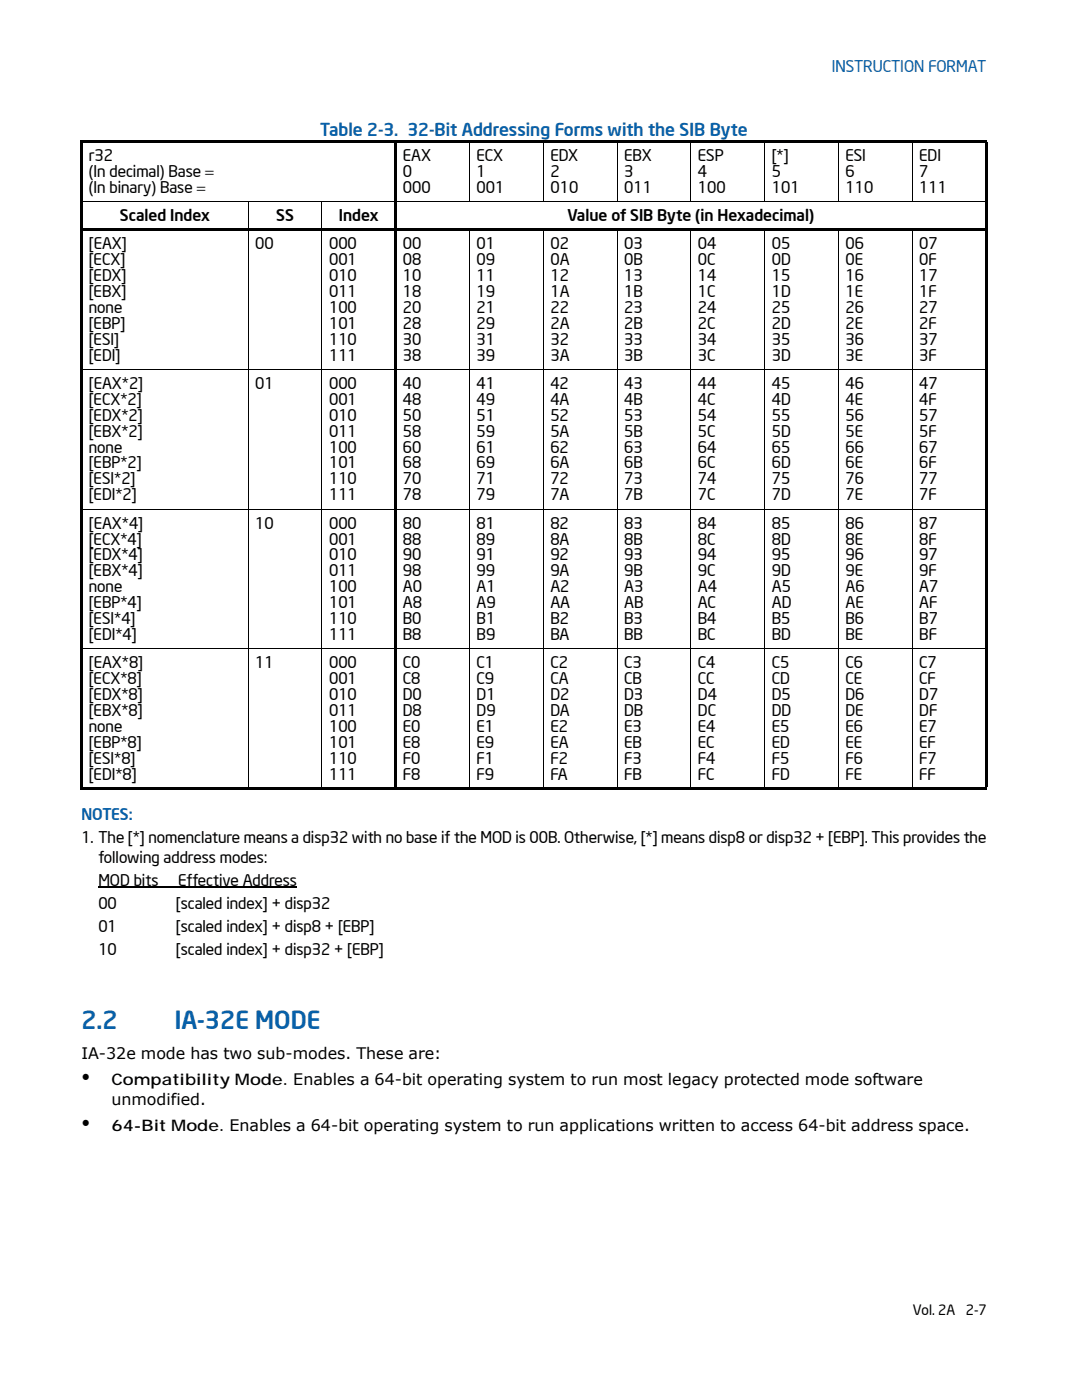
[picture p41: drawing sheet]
<svg xmlns="http://www.w3.org/2000/svg" width="216mm" height="279mm" viewBox="0 0 216 279" stroke-linecap="round" stroke-linejoin="round" font-family="sans-serif">
<defs><g id="words">
<g font-size="4.9" fill="#0860a8">
<text x="16.2" y="205.4">2.2</text>
<text x="34.9" y="205.4">IA-32E MODE</text>
</g>
<g font-size="4.9">
<text x="16.2" y="216.6">•</text>
<text x="16.2" y="225.8">•</text>
</g>
<text font-size="3.5" fill="#0860a8" x="63.9" y="27.1">Table 2-3. 32-Bit Addressing Forms with the SIB Byte</text>
<g font-size="3.2" fill="#0860a8">
<text x="166" y="14.5">INSTRUCTION FORMAT</text>
<text x="16.2" y="163.7">NOTES:</text>
</g>
<g font-size="3.2">
<text x="17.7" y="32.1">r32</text>
<text x="17.7" y="35.3">(In decimal) Base =</text>
<text x="80.4" y="32.1">EAX</text>
<text x="80.4" y="35.3">0</text>
<text x="95.1" y="32.1">ECX</text>
<text x="95.1" y="35.3">1</text>
<text x="109.8" y="32.1">EDX</text>
<text x="109.8" y="35.3">2</text>
<text x="124.5" y="32.1">EBX</text>
<text x="124.5" y="35.3">3</text>
<text x="139.3" y="32.1">ESP</text>
<text x="139.3" y="35.3">4</text>
<text x="154" y="32.1">[*]</text>
<text x="154" y="35.3">5</text>
<text x="168.7" y="32.1">ESI</text>
<text x="168.7" y="35.3">6</text>
<text x="183.4" y="32.1">EDI</text>
<text x="183.4" y="35.3">7</text>
<text x="17.7" y="38.5">(In binary) Base =</text>
<text x="80.4" y="38.5">000</text>
<text x="95.1" y="38.5">001</text>
<text x="109.8" y="38.5">010</text>
<text x="124.5" y="38.5">011</text>
<text x="139.3" y="38.5">100</text>
<text x="154" y="38.5">101</text>
<text x="168.7" y="38.5">110</text>
<text x="183.4" y="38.5">111</text>
<text x="23.9" y="44.1">Scaled Index</text>
<text x="55.1" y="44.1">SS</text>
<text x="67.6" y="44.1">Index</text>
<text x="113.2" y="44.1">Value of SIB Byte (in Hexadecimal)</text>
<text x="17.7" y="49.7">[EAX]</text>
<text x="17.7" y="52.9">[ECX]</text>
<text x="50.9" y="49.7">00</text>
<text x="65.7" y="52.9">001</text>
<text x="65.7" y="49.7">000</text>
<text x="80.4" y="49.7">00</text>
<text x="80.4" y="52.9">08</text>
<text x="95.1" y="49.7">01</text>
<text x="95.1" y="52.9">09</text>
<text x="109.8" y="49.7">02</text>
<text x="109.8" y="52.9">0A</text>
<text x="124.5" y="49.7">03</text>
<text x="124.5" y="52.9">0B</text>
<text x="139.3" y="49.7">04</text>
<text x="139.3" y="52.9">0C</text>
<text x="154" y="49.7">05</text>
<text x="154" y="52.9">0D</text>
<text x="168.7" y="49.7">06</text>
<text x="168.7" y="52.9">0E</text>
<text x="183.4" y="49.7">07</text>
<text x="183.4" y="52.9">0F</text>
<text x="17.7" y="56.1">[EDX]</text>
<text x="17.7" y="59.3">[EBX]</text>
<text x="65.7" y="56.1">010</text>
<text x="65.7" y="59.3">011</text>
<text x="80.4" y="56.1">10</text>
<text x="80.4" y="59.3">18</text>
<text x="95.1" y="56.1">11</text>
<text x="95.1" y="59.3">19</text>
<text x="109.8" y="56.1">12</text>
<text x="109.8" y="59.3">1A</text>
<text x="124.5" y="56.1">13</text>
<text x="124.5" y="59.3">1B</text>
<text x="139.3" y="56.1">14</text>
<text x="139.3" y="59.3">1C</text>
<text x="154" y="56.1">15</text>
<text x="154" y="59.3">1D</text>
<text x="168.7" y="56.1">16</text>
<text x="168.7" y="59.3">1E</text>
<text x="183.4" y="56.1">17</text>
<text x="183.4" y="59.3">1F</text>
<text x="17.7" y="62.4">none</text>
<text x="17.7" y="65.6">[EBP]</text>
<text x="65.7" y="62.4">100</text>
<text x="65.7" y="65.6">101</text>
<text x="80.4" y="62.4">20</text>
<text x="80.4" y="65.6">28</text>
<text x="95.1" y="62.4">21</text>
<text x="95.1" y="65.6">29</text>
<text x="109.8" y="62.4">22</text>
<text x="109.8" y="65.6">2A</text>
<text x="124.5" y="62.4">23</text>
<text x="124.5" y="65.6">2B</text>
<text x="139.3" y="62.4">24</text>
<text x="139.3" y="65.6">2C</text>
<text x="154" y="62.4">25</text>
<text x="154" y="65.6">2D</text>
<text x="168.7" y="62.4">26</text>
<text x="168.7" y="65.6">2E</text>
<text x="183.4" y="62.4">27</text>
<text x="183.4" y="65.6">2F</text>
<text x="17.7" y="68.8">[ESI]</text>
<text x="17.7" y="72">[EDI]</text>
<text x="65.7" y="68.8">110</text>
<text x="65.7" y="72">111</text>
<text x="80.4" y="68.8">30</text>
<text x="80.4" y="72">38</text>
<text x="95.1" y="68.8">31</text>
<text x="95.1" y="72">39</text>
<text x="109.8" y="68.8">32</text>
<text x="109.8" y="72">3A</text>
<text x="124.5" y="68.8">33</text>
<text x="124.5" y="72">3B</text>
<text x="139.3" y="68.8">34</text>
<text x="139.3" y="72">3C</text>
<text x="154" y="68.8">35</text>
<text x="154" y="72">3D</text>
<text x="168.7" y="68.8">36</text>
<text x="168.7" y="72">3E</text>
<text x="183.4" y="68.8">37</text>
<text x="183.4" y="72">3F</text>
<text x="17.7" y="77.6">[EAX*2]</text>
<text x="50.9" y="77.6">01</text>
<text x="65.7" y="77.6">000</text>
<text x="80.4" y="77.6">40</text>
<text x="95.1" y="77.6">41</text>
<text x="109.8" y="77.6">42</text>
<text x="124.5" y="77.6">43</text>
<text x="139.3" y="77.6">44</text>
<text x="154" y="77.6">45</text>
<text x="168.7" y="77.6">46</text>
<text x="183.4" y="77.6">47</text>
<text x="17.7" y="80.8">[ECX*2]</text>
<text x="17.7" y="84">[EDX*2]</text>
<text x="65.7" y="80.8">001</text>
<text x="65.7" y="84">010</text>
<text x="80.4" y="80.8">48</text>
<text x="80.4" y="84">50</text>
<text x="95.1" y="80.8">49</text>
<text x="95.1" y="84">51</text>
<text x="109.8" y="80.8">4A</text>
<text x="109.8" y="84">52</text>
<text x="124.5" y="80.8">4B</text>
<text x="124.5" y="84">53</text>
<text x="139.3" y="80.8">4C</text>
<text x="139.3" y="84">54</text>
<text x="154" y="80.8">4D</text>
<text x="154" y="84">55</text>
<text x="168.7" y="80.8">4E</text>
<text x="168.7" y="84">56</text>
<text x="183.4" y="80.8">4F</text>
<text x="183.4" y="84">57</text>
<text x="17.7" y="87.1">[EBX*2]</text>
<text x="65.7" y="87.1">011</text>
<text x="80.4" y="87.1">58</text>
<text x="95.1" y="87.1">59</text>
<text x="109.8" y="87.1">5A</text>
<text x="124.5" y="87.1">5B</text>
<text x="139.3" y="87.1">5C</text>
<text x="154" y="87.1">5D</text>
<text x="168.7" y="87.1">5E</text>
<text x="183.4" y="87.1">5F</text>
<text x="17.7" y="90.3">none</text>
<text x="17.7" y="93.5">[EBP*2]</text>
<text x="65.7" y="90.3">100</text>
<text x="65.7" y="93.5">101</text>
<text x="80.4" y="90.3">60</text>
<text x="80.4" y="93.5">68</text>
<text x="95.1" y="90.3">61</text>
<text x="95.1" y="93.5">69</text>
<text x="109.8" y="90.3">62</text>
<text x="109.8" y="93.5">6A</text>
<text x="124.5" y="90.3">63</text>
<text x="124.5" y="93.5">6B</text>
<text x="139.3" y="90.3">64</text>
<text x="139.3" y="93.5">6C</text>
<text x="154" y="90.3">65</text>
<text x="154" y="93.5">6D</text>
<text x="168.7" y="90.3">66</text>
<text x="168.7" y="93.5">6E</text>
<text x="183.4" y="90.3">67</text>
<text x="183.4" y="93.5">6F</text>
<text x="17.7" y="96.7">[ESI*2]</text>
<text x="17.7" y="99.8">[EDI*2]</text>
<text x="65.7" y="96.7">110</text>
<text x="65.7" y="99.8">111</text>
<text x="80.4" y="96.7">70</text>
<text x="80.4" y="99.8">78</text>
<text x="95.1" y="96.7">71</text>
<text x="95.1" y="99.8">79</text>
<text x="109.8" y="96.7">72</text>
<text x="109.8" y="99.8">7A</text>
<text x="124.5" y="96.7">73</text>
<text x="124.5" y="99.8">7B</text>
<text x="139.3" y="96.7">74</text>
<text x="139.3" y="99.8">7C</text>
<text x="154" y="96.7">75</text>
<text x="154" y="99.8">7D</text>
<text x="168.7" y="96.7">76</text>
<text x="168.7" y="99.8">7E</text>
<text x="183.4" y="96.7">77</text>
<text x="183.4" y="99.8">7F</text>
<text x="17.7" y="105.5">[EAX*4]</text>
<text x="50.9" y="105.5">10</text>
<text x="65.7" y="105.5">000</text>
<text x="80.4" y="105.5">80</text>
<text x="95.1" y="105.5">81</text>
<text x="109.8" y="105.5">82</text>
<text x="124.5" y="105.5">83</text>
<text x="139.3" y="105.5">84</text>
<text x="154" y="105.5">85</text>
<text x="168.7" y="105.5">86</text>
<text x="183.4" y="105.5">87</text>
<text x="17.7" y="108.7">[ECX*4]</text>
<text x="17.7" y="111.8">[EDX*4]</text>
<text x="65.7" y="108.7">001</text>
<text x="65.7" y="111.8">010</text>
<text x="80.4" y="108.7">88</text>
<text x="80.4" y="111.8">90</text>
<text x="95.1" y="108.7">89</text>
<text x="95.1" y="111.8">91</text>
<text x="109.8" y="108.7">8A</text>
<text x="109.8" y="111.8">92</text>
<text x="124.5" y="108.7">8B</text>
<text x="124.5" y="111.8">93</text>
<text x="139.3" y="108.7">8C</text>
<text x="139.3" y="111.8">94</text>
<text x="154" y="108.7">8D</text>
<text x="154" y="111.8">95</text>
<text x="168.7" y="108.7">8E</text>
<text x="168.7" y="111.8">96</text>
<text x="183.4" y="108.7">8F</text>
<text x="183.4" y="111.8">97</text>
<text x="17.7" y="115">[EBX*4]</text>
<text x="17.7" y="118.2">none</text>
<text x="65.7" y="115">011</text>
<text x="65.7" y="118.2">100</text>
<text x="80.4" y="115">98</text>
<text x="80.4" y="118.2">A0</text>
<text x="95.1" y="115">99</text>
<text x="95.1" y="118.2">A1</text>
<text x="109.8" y="115">9A</text>
<text x="109.8" y="118.2">A2</text>
<text x="124.5" y="115">9B</text>
<text x="124.5" y="118.2">A3</text>
<text x="139.3" y="115">9C</text>
<text x="139.3" y="118.2">A4</text>
<text x="154" y="115">9D</text>
<text x="154" y="118.2">A5</text>
<text x="168.7" y="115">9E</text>
<text x="168.7" y="118.2">A6</text>
<text x="183.4" y="115">9F</text>
<text x="183.4" y="118.2">A7</text>
<text x="17.7" y="121.4">[EBP*4]</text>
<text x="17.7" y="124.5">[ESI*4]</text>
<text x="65.7" y="121.4">101</text>
<text x="65.7" y="124.5">110</text>
<text x="80.4" y="121.4">A8</text>
<text x="80.4" y="124.5">B0</text>
<text x="95.1" y="121.4">A9</text>
<text x="95.1" y="124.5">B1</text>
<text x="109.8" y="121.4">AA</text>
<text x="109.8" y="124.5">B2</text>
<text x="124.5" y="121.4">AB</text>
<text x="124.5" y="124.5">B3</text>
<text x="139.3" y="121.4">AC</text>
<text x="139.3" y="124.5">B4</text>
<text x="154" y="121.4">AD</text>
<text x="154" y="124.5">B5</text>
<text x="168.7" y="121.4">AE</text>
<text x="168.7" y="124.5">B6</text>
<text x="183.4" y="121.4">AF</text>
<text x="183.4" y="124.5">B7</text>
<text x="17.7" y="127.7">[EDI*4]</text>
<text x="65.7" y="127.7">111</text>
<text x="80.4" y="127.7">B8</text>
<text x="95.1" y="127.7">B9</text>
<text x="109.8" y="127.7">BA</text>
<text x="124.5" y="127.7">BB</text>
<text x="139.3" y="127.7">BC</text>
<text x="154" y="127.7">BD</text>
<text x="168.7" y="127.7">BE</text>
<text x="183.4" y="127.7">BF</text>
<text x="17.7" y="133.3">[EAX*8]</text>
<text x="17.7" y="136.5">[ECX*8]</text>
<text x="50.9" y="133.3">11</text>
<text x="65.7" y="136.5">001</text>
<text x="65.7" y="133.3">000</text>
<text x="80.4" y="133.3">C0</text>
<text x="80.4" y="136.5">C8</text>
<text x="95.1" y="133.3">C1</text>
<text x="95.1" y="136.5">C9</text>
<text x="109.8" y="133.3">C2</text>
<text x="109.8" y="136.5">CA</text>
<text x="124.5" y="133.3">C3</text>
<text x="124.5" y="136.5">CB</text>
<text x="139.3" y="133.3">C4</text>
<text x="139.3" y="136.5">CC</text>
<text x="154" y="133.3">C5</text>
<text x="154" y="136.5">CD</text>
<text x="168.7" y="133.3">C6</text>
<text x="168.7" y="136.5">CE</text>
<text x="183.4" y="133.3">C7</text>
<text x="183.4" y="136.5">CF</text>
<text x="17.7" y="139.7">[EDX*8]</text>
<text x="17.7" y="142.9">[EBX*8]</text>
<text x="65.7" y="139.7">010</text>
<text x="65.7" y="142.9">011</text>
<text x="80.4" y="139.7">D0</text>
<text x="80.4" y="142.9">D8</text>
<text x="95.1" y="139.7">D1</text>
<text x="95.1" y="142.9">D9</text>
<text x="109.8" y="139.7">D2</text>
<text x="109.8" y="142.9">DA</text>
<text x="124.5" y="139.7">D3</text>
<text x="124.5" y="142.9">DB</text>
<text x="139.3" y="139.7">D4</text>
<text x="139.3" y="142.9">DC</text>
<text x="154" y="139.7">D5</text>
<text x="154" y="142.9">DD</text>
<text x="168.7" y="139.7">D6</text>
<text x="168.7" y="142.9">DE</text>
<text x="183.4" y="139.7">D7</text>
<text x="183.4" y="142.9">DF</text>
<text x="17.7" y="146">none</text>
<text x="17.7" y="149.2">[EBP*8]</text>
<text x="65.7" y="146">100</text>
<text x="65.7" y="149.2">101</text>
<text x="80.4" y="146">E0</text>
<text x="80.4" y="149.2">E8</text>
<text x="95.1" y="146">E1</text>
<text x="95.1" y="149.2">E9</text>
<text x="109.8" y="146">E2</text>
<text x="109.8" y="149.2">EA</text>
<text x="124.5" y="146">E3</text>
<text x="124.5" y="149.2">EB</text>
<text x="139.3" y="146">E4</text>
<text x="139.3" y="149.2">EC</text>
<text x="154" y="146">E5</text>
<text x="154" y="149.2">ED</text>
<text x="168.7" y="146">E6</text>
<text x="168.7" y="149.2">EE</text>
<text x="183.4" y="146">E7</text>
<text x="183.4" y="149.2">EF</text>
<text x="17.7" y="152.4">[ESI*8]</text>
<text x="17.7" y="155.6">[EDI*8]</text>
<text x="65.7" y="152.4">110</text>
<text x="65.7" y="155.6">111</text>
<text x="80.4" y="152.4">F0</text>
<text x="80.4" y="155.6">F8</text>
<text x="95.1" y="152.4">F1</text>
<text x="95.1" y="155.6">F9</text>
<text x="109.8" y="152.4">F2</text>
<text x="109.8" y="155.6">FA</text>
<text x="124.5" y="152.4">F3</text>
<text x="124.5" y="155.6">FB</text>
<text x="139.3" y="152.4">F4</text>
<text x="139.3" y="155.6">FC</text>
<text x="154" y="152.4">F5</text>
<text x="154" y="155.6">FD</text>
<text x="168.7" y="152.4">F6</text>
<text x="168.7" y="155.6">FE</text>
<text x="183.4" y="152.4">F7</text>
<text x="183.4" y="155.6">FF</text>
<text x="16.2" y="168.3">1. The [*] nomenclature means a disp32 with no base if the MOD is 00B. Otherwise, [*] means disp8 or disp32 + [EBP]. This provides the</text>
<text x="19.6" y="172.2">following address modes:</text>
<text x="19.6" y="176.7">MOD bits</text>
<text x="35.5" y="176.7">Effective Address</text>
<text x="19.6" y="181.3">00</text>
<text x="19.6" y="185.9">01</text>
<text x="35.1" y="181.3">[scaled index] + disp32</text>
<text x="35.1" y="185.9">[scaled index] + disp8 + [EBP]</text>
<text x="19.6" y="190.5">10</text>
<text x="35.1" y="190.5">[scaled index] + disp32 + [EBP]</text>
<text x="16.2" y="211.3">IA-32e mode has two sub-modes. These are:</text>
<text x="22.2" y="216.6">Compatibility Mode. Enables a 64-bit operating system to run most legacy protected mode software</text>
<text x="22.2" y="220.5">unmodified.</text>
<text x="22.2" y="225.8">64-Bit Mode. Enables a 64-bit operating system to run applications written to access 64-bit address space.</text>
</g>
<g font-size="2.8">
<text x="182.1" y="262.3">Vol. 2A</text>
<text x="192.7" y="262.3">2-7</text>
</g>
</g></defs>
<path d="M19.6 177h39.6" fill="none" stroke="#000" stroke-width=".21"/>
<path d="M16 28h181v.5h-181zM16 45.6h181v.5h-181zM16 157.1h181v.5h-181zM16.1 28.5h.5v128.6h-.5zM78.7 28h.5v129.6h-.5zM196.5 28.5h.5v128.6h-.5z" fill="#000"/>
<g fill="none" stroke="#000" stroke-width=".2">
<path d="M93.7 28v12.3M108.4 28v12.3M123.1 28v12.3M137.9 28v12.3M152.6 28v12.3M167.3 28v12.3M182 28v12.3M16 40.2h181M49.5 40.1v117.5M64.2 40.1v117.5M93.7 45.6v112M108.4 45.6v112"/>
<path d="M123.1 45.6v112M137.9 45.6v112M152.6 45.6v112M167.3 45.6v112M182 45.6v112M16 73.7h181M16 101.6h181M16 129.5h181"/>
</g>
<use href="#words"/>
</svg>
